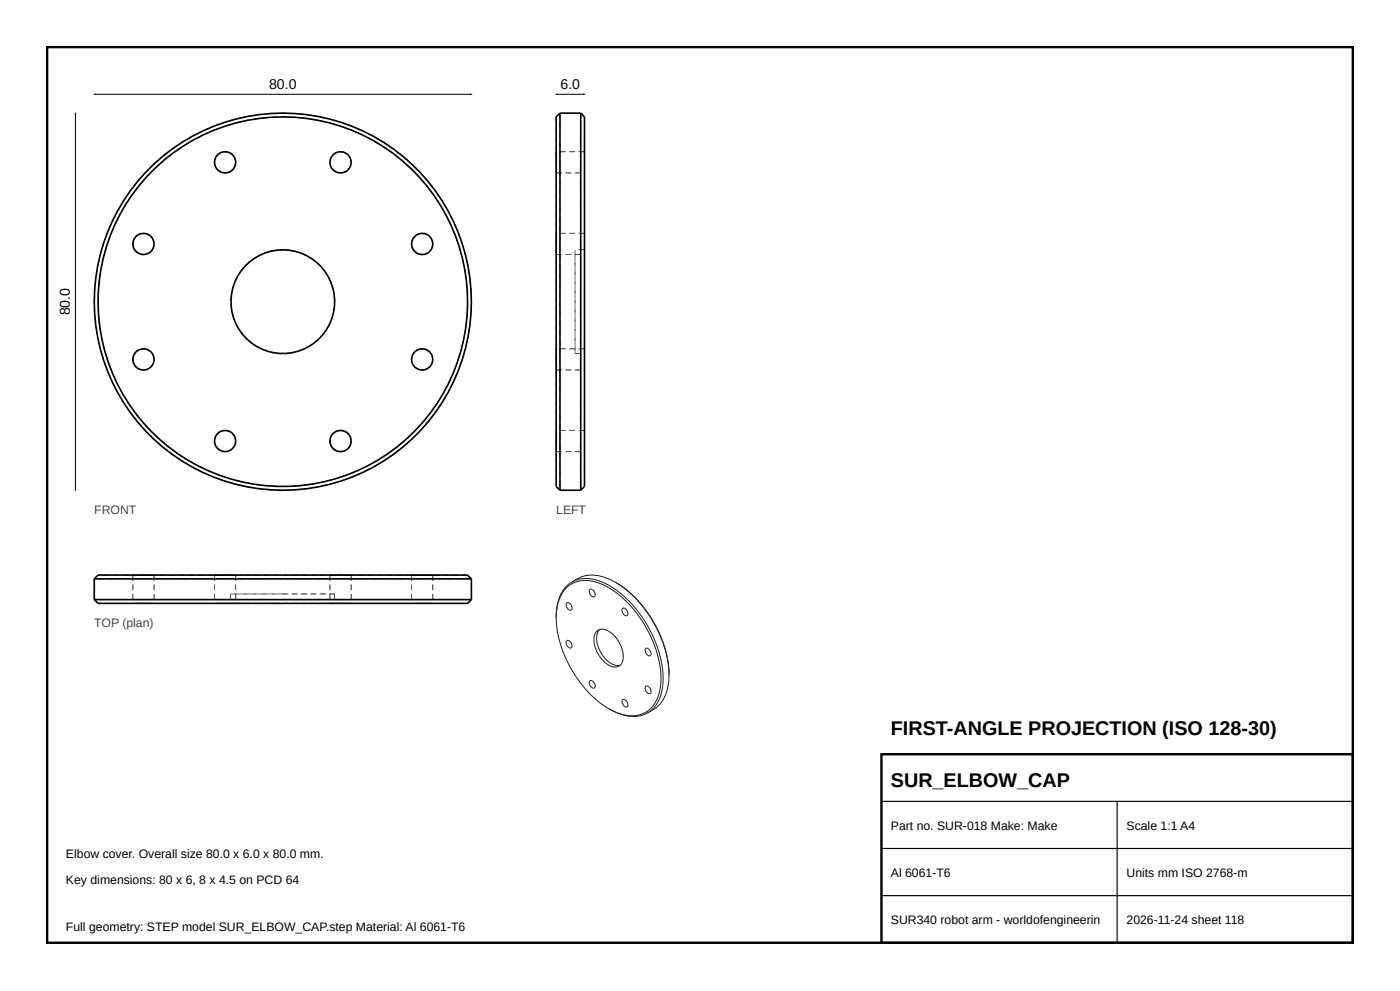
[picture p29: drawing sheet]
<svg xmlns="http://www.w3.org/2000/svg" width="297mm" height="210mm" viewBox="0 0 297 210" stroke-linecap="round" stroke-linejoin="round" font-family="sans-serif">
<defs><g id="words">
<g font-size="4.2">
<text x="189" y="156">FIRST-ANGLE PROJECTION (ISO 128-30)</text>
<text x="189" y="167">SUR_ELBOW_CAP</text>
</g>
<g font-size="3">
<text x="57.1" y="18.8">80.0</text>
<text x="118.9" y="18.8">6.0</text>
<text x="14.8" y="66.9" transform="rotate(-90 14.8 66.9)">80.0</text>
</g>
<g font-size="2.6" fill="#444">
<text x="20" y="109">FRONT</text>
<text x="118" y="109">LEFT</text>
<text x="20" y="133">TOP (plan)</text>
</g>
<g font-size="2.6">
<text x="189" y="176">Part no. SUR-018 Make: Make</text>
<text x="239" y="176">Scale 1:1 A4</text>
<text x="14" y="182">Elbow cover. Overall size 80.0 x 6.0 x 80.0 mm.</text>
<text x="189" y="186">Al 6061-T6</text>
<text x="239" y="186">Units mm ISO 2768-m</text>
<text x="14" y="187.5">Key dimensions: 80 x 6, 8 x 4.5 on PCD 64</text>
<text x="14" y="197.5">Full geometry: STEP model SUR_ELBOW_CAP.step Material: Al 6061-T6</text>
<text x="189" y="196">SUR340 robot arm - worldofengineerin</text>
<text x="239" y="196">2026-11-24 sheet 118</text>
</g>
</g></defs>
<path d="M10 10h277v190h-277zM187 160h100v40h-100z" fill="none" stroke="#000" stroke-width=".5"/>
<path d="M187 170h100M187 180h100M237 170v30M187 190h100" fill="none" stroke="#000" stroke-width=".25"/>
<g fill="#555">
<path d="M60 23.9h1.2v.2h-1.2zM62 24l1.2 .1v.1l-.7-.1-.5 .1zM64 24.1l1.2 .2v.1l-1.2-.1zM66 24.4l1.2 .2-.1 .1-1.1-.1zM68 24.7l1.1 .3v.2l-1.2-.3zM69.9 25.2l1.2 .3-.1 .2-1.1-.4zM71.8 25.7l1.2 .4-.1 .2-.5-.3-.6-.1zM73.7 26.4l1.2 .4-.1 .1-1.1-.4zM75.6 27.1l1.1 .5-.1 .1-1.1-.4zM77.4 27.9l1.1 .6-.1 .1-1-.5zM79.2 28.8l1.1 .6-.1 .2-1.1-.6zM80.9 29.8l1.1 .7-.1 .1-.5-.4-.5-.2zM82.6 30.9l1 .7-.1 .2-1-.7zM84.3 32.1l.9 .7-.1 .2-1-.8zM85.8 33.3l.9 .8-.1 .2-.9-.8zM87.3 34.7l.9 .8-.1 .1-.9-.8zM88.8 36.1l.8 .9-.2 .1-.2-.5-.6-.4zM90 37.7l.1-.1 .8 .9-.1 .1zM91.3 39.2l.1-.1 .7 .9-.1 .2zM92.5 40.8l.1-.1 .7 1-.2 .1zM93.6 42.4l.1-.1 .7 1.1-.2 .1zM94.6 44.2l.2-.1 .6 1-.2 .1-.1-.5zM95.6 45.9l.1-.1 .6 1.1-.2 .1zM96.4 47.7l.2-.1 .5 1.1-.2 .1zM97.2 49.5h.2l.4 1.1-.2 .1zM97.9 51.4h.1l.4 1.1-.2 .1zM98.4 53.3h.2l.3 1.2h-.2v-.4zM98.9 55.3l.2-.1 .3 1.2h-.2zM99.3 57.2h.2l.2 1.2h-.2zM99.6 59.2h.2l.1 1.2h-.2zM99.8 61.2h.2v1.2h-.1zM99.9 63.2h.2v1.2h-.2l.1-.4zM99.9 65.2h.2l-.1 1.2h-.2zM99.8 67.2h.1l-.1 1.2h-.1zM99.6 69.1l.2 .1-.2 1.2-.2-.1zM99.3 71.1l.1 .1-.2 1.1h-.2zM98.8 73.1h.2l-.3 1.2-.1-.1zM98.3 75l.2 .1-.3 1.1h-.2zM97.7 76.9l.2 .1-.4 1.1-.2-.1zM97.1 78.8l.1 .1-.4 1.1-.2-.1zM96.3 80.6l.1 .1-.5 1.1-.1-.1 .4-.7zM95.4 82.4l.2 .1-.6 1.1-.2-.1zM94.4 84.1l.2 .1-.6 1.1-.2-.1zM93.4 85.8l.1 .1-.6 1-.2-.1zM92.3 87.5l.1 .1-.7 1-.2-.2zM91 89.1l.2 .1-.8 .9-.1-.1 .5-.5zM89.7 90.6l.2 .1-.8 .9-.2-.1zM87.5 92.9l.9-.9 .1 .2-.8 .8zM86 94.2l.9-.8 .2 .2-.9 .8zM84.5 95.5l.9-.8 .2 .2-1 .7zM82.9 96.7l.6-.3 .4-.4 .1 .1-1 .7zM81.2 97.8l1-.7 .1 .2-1 .6zM79.5 98.8l1.1-.6v.1l-1 .7zM77.8 99.7l1-.5 .1 .1-1.1 .6zM75.9 100.6l1.1-.5 .1 .1-1.1 .5zM74.1 101.3l.6-.1 .5-.3 .1 .1-1.1 .5zM72.2 102l1.1-.4 .1 .2-1.1 .4zM70.3 102.5l1.2-.3v.2l-1.2 .3zM68.4 103l1.1-.3 .1 .2-1.2 .3zM66.4 103.4l1.2-.2v.2l-1.2 .1zM64.4 103.6l.6 .1 .6-.2v.2l-1.2 .1zM62.4 103.8l1.2-.1v.2l-1.2 .1zM60.4 103.9h1.2v.1l-1.2 .1zM58.4 103.9h1.2v.2l-1.2-.1zM56.5 103.7l1.1 .1v.2l-1.2-.1zM54.5 103.5l.5 .2h.7l-.1 .1-1.2-.1zM52.5 103.2l1.2 .2v.2l-1.2-.2zM50.6 102.8l1.1 .2v.2l-1.2-.3zM48.6 102.2l1.2 .4-.1 .1-1.1-.3zM46.7 101.6l1.2 .4-.1 .2-1.1-.4zM44.9 100.9l.4 .3 .7 .1-.1 .2-1.1-.4zM43 100.1l1.1 .5v.2l-1.1-.5zM41.3 99.2l1 .6-.1 .1-1-.5zM39.5 98.2l1.1 .6-.1 .2-1.1-.6zM37.8 97.2l1 .6-.1 .2-1-.7zM36.2 96l.3 .4 .7 .3-.1 .2-1-.7zM34.6 94.8l1 .7-.1 .2-1-.8zM33.1 93.5l.9 .8-.1 .1-.9-.8zM31.6 92.2l.1-.1 .8 .9-.1 .1zM30.2 90.8l.1-.1 .8 .8-.1 .2zM28.9 89.3l.1-.2 .2 .4 .6 .6-.1 .1zM27.7 87.7l.1-.1 .7 .9-.1 .1zM26.5 86l.2-.1 .6 1-.1 .1zM25.5 84.3l.1-.1 .6 1.1h-.1zM24.5 82.6l.1-.1 .6 1-.1 .1zM23.6 80.8l.2-.1 .5 1.1h-.2zM22.8 78.9h.2l.4 1.1h-.1zM22.1 77h.2l.4 1.1-.2 .1zM21.5 75.1h.2l.3 1.1-.2 .1zM21 73.2h.2l.1 .7 .2 .4-.2 .1zM20.6 71.2h.2l.2 1.2h-.2zM20.3 69.3l.1-.1 .2 1.2h-.1zM20.1 67.3h.1l.2 1.1-.2 .1zM20 65.3h.1l.1 1.2h-.2zM19.9 63.3h.2l-.1 .7 .1 .5h-.2zM20 61.3h.2l-.1 1.2h-.1zM20.2 59.3h.2l-.1 1.2h-.2zM20.5 57.3h.2l-.2 1.2h-.2zM20.9 55.3l.2 .1-.3 1.1h-.2zM21.4 53.4h.1l-.2 .7-.1 .5-.1-.1zM21.9 51.4l.2 .1-.3 1.2-.2-.1zM22.6 49.6h.2l-.4 1.2-.2-.1zM23.4 47.7l.2 .1-.5 1.1-.2-.1zM24.2 45.9l.2 .1-.5 1.1-.2-.1zM25.2 44.1l.1 .1-.4 .5-.1 .6-.2-.1zM26.2 42.4l.2 .1-.6 1h-.2zM27.3 40.8l.2 .1-.7 1-.1-.1zM28.6 39.2l.1 .1-.7 .9-.2-.1zM29.8 37.6l.2 .1-.8 .9-.2-.1zM30.8 36.6l.4-.5 .1 .2-.5 .3-.3 .5-.1-.1zM31.8 35.6l.8-.9 .1 .2-.8 .8zM33.2 34.2l.9-.8 .1 .1-.9 .8zM34.7 32.9l1-.7 .1 .1-1 .7zM36.3 31.7l1-.7 .1 .1-1 .7zM38 30.5l1-.6 .1 .1-.5 .2-.5 .5zM39.7 29.5l1-.6 .1 .1-1 .6zM41.4 28.5l1.1-.5 .1 .1-1.1 .6zM43.2 27.6l1.1-.5 .1 .2-1.1 .5zM45 26.8l1.2-.4v.2l-1.1 .4zM46.9 26.1l1.2-.4v.2l-.5 .1-.6 .3zM48.8 25.5l1.2-.3v.2l-1.1 .3zM50.8 25l1.2-.3v.2l-1.2 .3zM52.7 24.6l1.2-.2 .1 .2-1.2 .2zM54.7 24.3l1.2-.2v.2l-1.2 .1zM56.7 24.1l1.2-.1v.2l-.4-.1-.8 .1zM58.7 24l1.2-.1v.2h-1.2z"/>
<path d="M60 24.7h1.2v.2h-1.2zM62 24.8l1.2 .1v.1l-.7-.1-.5 .1zM64 24.9l1.2 .2v.1l-1.2-.1zM66 25.2l1.2 .2-.1 .2-1.1-.2zM68 25.5l1.1 .3v.2l-1.2-.3zM69.9 26l1.2 .3-.1 .2-1.1-.3zM71.8 26.5l1.2 .4-.1 .2-.7-.3-.4-.1zM73.7 27.2l1.2 .4-.1 .2-1.1-.4zM75.6 28l1.1 .4-.1 .2-1.1-.5zM77.4 28.8l1.1 .5-.1 .2-1.1-.5zM79.2 29.7l1 .6-.1 .2-1-.6zM80.9 30.7l1 .7-.1 .2-.6-.6-.4-.1zM82.6 31.9l1 .7-.2 .1-.9-.7zM84.2 33.1l.9 .7-.1 .1-.9-.7zM85.7 34.3l.9 .8-.1 .2-.9-.8zM87.1 35.8l.1-.1 .9 .8-.2 .2zM88.5 37.2l.1-.1 .8 .9-.1 .1zM89.8 38.7l.2-.1 .7 .9-.1 .1-.2-.3zM91.1 40.3l.1-.1 .7 .9-.1 .1zM92.2 41.9l.2-.1 .7 1-.2 .1zM93.3 43.6l.2-.1 .6 1-.2 .1zM94.3 45.3l.2-.1 .5 1.1h-.1zM95.2 47.1l.2-.1 .5 1.1h-.2v-.4zM96 48.9l.2-.1 .5 1.1-.2 .1zM96.8 50.7h.1l.4 1.1-.1 .1zM97.4 52.6h.2l.3 1.1-.2 .1zM97.9 54.6l.2-.1 .3 1.2h-.2zM98.4 56.5h.1l.3 1.2h-.2v-.5zM98.7 58.5l.2-.1 .1 1.2-.1 .1zM98.9 60.4h.2l.1 1.2h-.2zM99.1 62.4h.2v1.2h-.2zM99.1 64.4h.2l-.1 1.2h-.1zM99 66.4h.2l-.1 1.2h-.2l.2-.5zM98.8 68.4h.2l-.1 1.2h-.2zM98.6 70.4h.1l-.2 1.2h-.1zM98.2 72.3l.2 .1-.3 1.2-.2-.1zM97.7 74.3h.2l-.3 1.2-.2-.1zM97.1 76.2l.2 .1-.4 1.1-.1-.1 .2-.5zM96.5 78.1h.1l-.4 1.2-.2-.1zM95.7 79.9l.2 .1-.5 1.1-.2-.1zM94.9 81.7l.1 .1-.6 1.1-.1-.1zM93.9 83.5l.2 .1-.7 1-.1-.1zM92.9 85.2l.1 .1-.7 1-.1-.1 .4-.5zM91.7 86.8l.2 .1-.7 1-.2-.1zM90.5 88.4l.2 .1-.8 1-.1-.2zM89.3 89.9l.1 .2-.8 .8-.2-.1zM87 92.2l.9-.8 .1 .1-.8 .9zM85.6 93.6l.5-.4 .4-.4 .1 .1-.9 .8zM84 94.9l.9-.8 .2 .1-1 .8zM82.4 96l1-.7 .1 .2-1 .7zM80.7 97.1l1.1-.6 .1 .1-1.1 .7zM79 98.1l1.1-.5 .1 .1-1.1 .6zM77.3 99.1l.7-.3 .3-.3 .1 .2-1.1 .5zM75.5 99.9l1-.5 .1 .2-1.1 .5zM73.6 100.7l1.1-.5 .1 .2-1.1 .4zM71.7 101.3l1.2-.4v.2l-1.1 .4zM69.8 101.8l1.2-.3v.2l-1.2 .3zM67.9 102.3l.7-.1 .4-.2 .1 .2-1.2 .3zM65.9 102.7l1.2-.3v.2l-1.2 .2zM63.9 102.9l1.2-.1v.1l-1.2 .2zM61.9 103h1.2v.1l-1.2 .1zM59.9 103.1h1.2v.2h-1.2zM57.9 103l.9 .2 .3-.1v.2l-1.2-.1zM55.9 102.9l1.2 .1v.2l-1.2-.1zM54 102.6l1.2 .2-.1 .2-1.2-.2zM52 102.3l1.2 .2v.2l-1.2-.3zM50.1 101.8l1.1 .3v.2l-1.2-.3zM48.2 101.3l1.1 .3-.1 .2-1.1-.4zM46.3 100.6l.3 .2 .8 .2-.1 .2-1.1-.4zM44.4 99.9l1.1 .4v.2l-1.2-.5zM42.6 99l1.1 .5-.1 .2-1.1-.5zM40.8 98.1l1.1 .6-.1 .1-1-.6zM39.1 97.1l1 .6v.1l-1.1-.6zM37.5 96l.3 .3 .7 .3-.1 .2-1-.7zM35.9 94.8l.9 .7-.1 .1-.9-.7zM34.3 93.5l1 .8-.2 .1-.9-.8zM32.9 92.1l.8 .9-.1 .1-.9-.8zM31.3 90.8l.2-.1 .8 .9-.1 .1zM30 89.3l.1-.1 .3 .5 .5 .4-.1 .2zM28.7 87.8l.2-.1 .7 .9-.1 .1zM27.6 86.2l.1-.1 .7 .9-.1 .1zM26.5 84.5l.1-.1 .7 1-.2 .1zM25.5 82.7h.1l.6 1-.1 .1zM24.6 81l.1-.1 .2 .5 .4 .5-.2 .1zM23.7 79.1h.2l.5 1.1h-.2zM23 77.3l.2-.1 .4 1.1-.1 .1zM22.4 75.4l.2-.1 .3 1.1-.1 .1zM21.9 73.4h.2l.2 1.1-.1 .1zM21.4 71.5l.2-.1v.6l.3 .6h-.2zM21.1 69.5h.2l.2 1.1-.2 .1zM20.9 67.5h.2l.1 1.2h-.2zM20.8 65.5h.1l.1 1.2h-.2zM20.7 63.5h.2v1.2h-.2zM20.8 61.5h.2l-.2 .6 .1 .6h-.2zM21 59.5h.2l-.2 1.2h-.1zM21.3 57.5h.1l-.1 1.2h-.2zM21.7 55.5l.1 .1-.2 1.2-.2-.1zM22.1 53.6h.2l-.3 1.2h-.2zM22.7 51.7h.2l-.3 .7-.1 .5-.2-.1zM23.4 49.8l.1 .1-.4 1.1-.1-.1zM24.2 47.9l.1 .1-.4 1.1-.2-.1zM25 46.1l.2 .1-.5 1.1-.2-.1zM26 44.4l.1 .1-.6 1-.1-.1zM27 42.7l.2 .1-.5 .5-.2 .5-.1-.1zM28.2 41l.1 .1-.7 1-.1-.1zM29.4 39.4l.1 .1-.7 1-.2-.1zM30.7 37.9l.1 .1-.8 .9-.1-.1zM32 36.4l.2 .2-.9 .8-.1-.1zM32.9 35.6l.6-.6 .1 .2-.6 .4-.3 .4-.1-.1zM34.1 34.5l.9-.8 .1 .2-.9 .7zM35.6 33.2l1-.7 .1 .1-1 .8zM37.2 32l1-.7 .1 .2-1 .7zM38.9 30.9l1-.6 .1 .1-1 .6zM40.6 29.9l1-.6 .1 .1-1 .6zM42.4 28.9l1-.5 .1 .1-1.1 .6zM44.2 28.1l1.1-.5v.1l-1.1 .5zM46 27.3l1.2-.4v.2l-1.1 .4zM47.9 26.6l1.2-.3v.2l-1.1 .3zM49.8 26.1l1.2-.3v.1l-1.1 .3zM51.8 25.6l1.2-.2v.1h-.4l-.8 .3zM53.8 25.2l1.1-.2 .1 .2-1.2 .2zM55.7 25l1.2-.2 .1 .2-1.2 .1zM57.7 24.8l1.2-.1v.2l-1.2 .1zM59.7 24.7h.3v.2h-.3z"/>
<path d="M30.4 73.9l1.2 .3-.1 .2-.5-.3h-.6zM32.1 74.9l.1-.1 .3 .3 .2 .8h-.1v-.2l-.2-.6zM32.5 76.7l.2 .2-.5 .9-.2-.1 .4-.3zM30.3 78.4h.7l.4-.2 .1 .1-1.1 .3h-.1zM28.5 77.6l.2-.1 .1 .3 .5 .4h.3l-.1 .2zM28.2 75.6l.2 .1-.2 .5 .2 .6h-.2zM28.8 74.6l.7-.5 .1 .2h-.3l-.5 .4-.1 .3-.1-.1zM30.3 73.9l.1 .2z"/>
<path d="M47.8 91.2l1.2 .4-.2 .1-.5-.3h-.6zM49.4 92.2l.2-.1 .2 .3 .3 .8-.2 .1v-.3l-.2-.6zM49.9 94l.1 .2-.5 .9-.2-.1 .4-.3zM47.6 95.7h.7l.4-.2 .1 .1-1 .3h-.2zM45.9 94.9l.1-.1 .2 .4 .4 .3h.3l-.1 .2zM45.5 92.9l.2 .1-.2 .6 .2 .5h-.2zM46.1 91.9l.8-.5v.2h-.3l-.4 .4-.2 .3-.1-.1zM47.6 91.2l.2 .2z"/>
<path d="M30.4 49.4l1.2 .3-.1 .2-.5-.3h-.6zM32.1 50.4l.1-.1 .3 .3 .2 .8h-.1v-.2l-.2-.6zM32.5 52.2l.2 .2-.5 .9-.2-.1 .4-.3zM30.3 53.9h.7l.4-.2 .1 .1-1.1 .3h-.1zM28.5 53.1l.2-.1 .1 .3 .5 .4h.3l-.1 .2zM28.2 51.1l.2 .1-.2 .6 .2 .5h-.2zM28.8 50.1l.7-.5 .1 .2h-.3l-.5 .4-.1 .3-.1-.1zM30.3 49.4l.1 .2z"/>
<path d="M47.8 32.1l1.2 .3-.2 .2-.5-.3h-.6zM49.4 33.1l.2-.1 .2 .3 .3 .8h-.2v-.2l-.2-.6zM49.9 34.9l.1 .1-.5 1-.2-.1 .4-.3zM47.6 36.6h.7l.4-.3 .1 .2-1 .3h-.2zM45.9 35.8l.1-.1 .2 .3 .4 .4h.3l-.1 .2zM45.5 33.8h.2l-.2 .6 .2 .6h-.2zM46.1 32.8l.8-.5v.2h-.3l-.4 .3-.2 .4-.1-.1zM47.6 32.1l.2 .2z"/>
<path d="M72.3 91.2l1.1 .4-.1 .1-.5-.3h-.6zM73.9 92.2l.2-.1 .2 .3 .2 .8-.1 .1v-.3l-.2-.6zM74.3 94l.2 .2-.5 .9-.2-.1 .4-.3zM72.1 95.7h.7l.4-.2 .1 .1-1.1 .3h-.1zM70.3 94.9l.2-.1 .2 .4 .4 .3h.3l-.1 .2zM70 92.9l.2 .1-.2 .6 .2 .5h-.2zM70.6 91.9l.7-.5 .1 .2h-.3l-.4 .4-.2 .3-.1-.1zM72.1 91.2l.2 .2z"/>
<path d="M89.6 73.9l1.2 .3-.1 .2-.6-.3h-.5zM91.2 74.9l.2-.1 .2 .3 .3 .8h-.2v-.2l-.2-.6zM91.7 76.7l.1 .2-.5 .9-.2-.1 .4-.3zM89.4 78.4h.7l.4-.2 .1 .1-1 .3h-.2zM87.7 77.6l.1-.1 .2 .3 .4 .4h.3l-.1 .2zM87.3 75.6l.2 .1-.2 .5 .2 .6h-.2zM87.9 74.6l.8-.5v.2h-.3l-.4 .4-.2 .3-.1-.1zM89.5 73.9l.1 .2z"/>
<path d="M72.3 32.1l1.1 .3-.1 .2-.5-.3h-.6zM73.9 33.1l.2-.1 .2 .3 .2 .8h-.1v-.2l-.2-.6zM74.3 34.9l.2 .1-.5 1-.2-.1 .4-.3zM72.1 36.6h.7l.4-.3 .1 .2-1.1 .3h-.1zM70.3 35.8l.2-.1 .2 .3 .4 .4h.3l-.1 .2zM70 33.8h.2l-.2 .6 .2 .6h-.2zM70.6 32.8l.7-.5 .1 .2h-.3l-.4 .3-.2 .4-.1-.1zM72.1 32.1l.2 .2z"/>
<path d="M89.6 49.4l1.2 .3-.1 .2-.6-.3h-.5zM91.2 50.4l.2-.1 .2 .3 .3 .8h-.2v-.2l-.2-.6zM91.7 52.2l.1 .2-.5 .9-.2-.1 .4-.3zM89.4 53.9h.7l.4-.2 .1 .1-1 .3h-.2zM87.7 53.1l.1-.1 .2 .3 .4 .4h.3l-.1 .2zM87.3 51.1l.2 .1-.2 .6 .2 .5h-.2zM87.9 50.1l.8-.5v.2h-.3l-.4 .4-.2 .3-.1-.1zM89.5 49.4l.1 .2z"/>
<path d="M60 52.9l1.2 .1v.2l-1.2-.1zM62 53.1l1.2 .3-.1 .2-.5-.3h-.6zM63.9 53.6l1.1 .5v.2l-1.1-.5zM65.7 54.5l1 .7-.1 .2-.5-.5-.4-.2zM67.4 55.7l.8 .9-.1 .1-.9-.8zM68.6 57.3l.1-.1 .7 1-.1 .1-.4-.7zM69.7 59l.1-.1 .5 1.1-.1 .1v-.2zM70.4 60.8h.2l.3 1.1-.2 .1-.1-.9zM70.8 62.7h.2l.1 1.2h-.2l.1-.2zM70.9 64.7h.2l-.2 1.2h-.2l.3-.9zM70.6 66.7h.1l-.3 1.2-.2-.1 .2-.3zM69.9 68.6h.2l-.6 1.1-.2-.1zM68.9 70.3l.2 .1-.8 .9-.1-.1 .3-.3zM66.7 72.6l.9-.8 .2 .1-.9 .8zM65.1 73.6l.5-.1 .5-.5 .1 .2-1 .6zM63.3 74.4l1.1-.4v.2l-1.1 .4zM61.3 74.8h.6l.6-.2v.2l-1.2 .2zM59.3 74.9h1.2v.2h-1.2zM57.4 74.6l.7 .2h.5l-.1 .2-1.2-.3zM55.5 73.9l1.1 .5v.1l-1.2-.4zM53.8 72.9l.6 .6 .4 .1-.1 .1-1-.6zM52.1 71.8l.2-.1v.2l.9 .6-.2 .1zM50.9 70.3l.1-.1 .5 .7 .2 .2-.1 .1zM49.9 68.5l.1-.1 .1 .3 .5 .8-.2 .1zM49.2 66.6h.2l.2 .9 .1 .2-.1 .1zM48.9 64.6h.2l-.1 .4 .3 .8h-.2zM49 62.6h.2l-.1 1.2h-.2zM49.5 60.6l.1 .1-.2 .4-.1 .7h-.1zM50.2 58.8l.2 .1-.5 1h-.2zM51.3 57.1l.2 .1-.4 .4-.3 .6-.2-.1zM51.9 56.5l.8-.9 .1 .2-.8 .8zM53.4 55.1l1-.6 .1 .1-.6 .3-.4 .4zM55.1 54.1l1.1-.5v.2l-1.1 .4zM56.9 53.4l1.2-.3 .1 .2h-.8l-.4 .2zM58.9 53l1.1-.1v.2l-1.1 .1z"/>
</g>
<g fill="none" stroke="#000" stroke-width=".35">
<circle cx="47.8" cy="34.4" r="2.25"/>
<circle cx="72.2" cy="34.4" r="2.25"/>
<circle cx="30.4" cy="51.8" r="2.25"/>
<circle cx="89.6" cy="51.8" r="2.25"/>
<circle cx="30.4" cy="76.2" r="2.25"/>
<circle cx="60" cy="64" r="40"/>
<circle cx="60" cy="64" r="39.2"/>
<circle cx="60" cy="64" r="11"/>
<circle cx="89.6" cy="76.2" r="2.25"/>
<circle cx="47.8" cy="93.6" r="2.25"/>
<circle cx="72.2" cy="93.6" r="2.25"/>
</g>
<g fill="#555">
<path d="M48.9 126h.2v1.2h-.2z"/>
<path d="M70.9 126h.2v1.2h-.2z"/>
<path d="M98.8 127.1h1.2v.2h-1.2zM96.8 127.1h1.2v.2h-1.2zM94.8 127.1h1.2v.2h-1.2zM92.8 127.1h1.2v.2h-1.2zM90.8 127.1h1.2v.2h-1.2zM88.8 127.1h1.2v.2h-1.2zM86.8 127.1h1.2v.2h-1.2zM84.8 127.1h1.2v.2h-1.2zM82.8 127.1h1.2v.2h-1.2zM80.8 127.1h1.2v.2h-1.2zM78.8 127.1h1.2v.2h-1.2zM76.8 127.1h1.2v.2h-1.2zM74.8 127.1h1.2v.2h-1.2zM72.8 127.1h1.2v.2h-1.2zM70.8 127.1h1.2v.2h-1.2zM68.8 127.1h1.2v.2h-1.2zM66.8 127.1h1.2v.2h-1.2zM64.8 127.1h1.2v.2h-1.2zM62.8 127.1h1.2v.2h-1.2zM60.8 127.1h1.2v.2h-1.2zM58.8 127.1h1.2v.2h-1.2zM56.8 127.1h1.2v.2h-1.2zM54.8 127.1h1.2v.2h-1.2zM52.8 127.1h1.2v.2h-1.2zM50.8 127.1h1.2v.2h-1.2zM48.8 127.1h1.2v.2h-1.2zM46.8 127.1h1.2v.2h-1.2zM44.8 127.1h1.2v.2h-1.2zM42.8 127.1h1.2v.2h-1.2zM40.8 127.1h1.2v.2h-1.2zM38.8 127.1h1.2v.2h-1.2zM36.8 127.1h1.2v.2h-1.2zM34.8 127.1h1.2v.2h-1.2zM32.8 127.1h1.2v.2h-1.2zM30.8 127.1h1.2v.2h-1.2zM28.8 127.1h1.2v.2h-1.2zM26.8 127.1h1.2v.2h-1.2zM24.8 127.1h1.2v.2h-1.2zM22.8 127.1h1.2v.2h-1.2zM20.8 127.1h1.2v.2h-1.2z"/>
<path d="M98.8 122.7h1.2v.2h-1.2zM96.8 122.7h1.2v.2h-1.2zM94.8 122.7h1.2v.2h-1.2zM92.8 122.7h1.2v.2h-1.2zM90.8 122.7h1.2v.2h-1.2zM88.8 122.7h1.2v.2h-1.2zM86.8 122.7h1.2v.2h-1.2zM84.8 122.7h1.2v.2h-1.2zM82.8 122.7h1.2v.2h-1.2zM80.8 122.7h1.2v.2h-1.2zM78.8 122.7h1.2v.2h-1.2zM76.8 122.7h1.2v.2h-1.2zM74.8 122.7h1.2v.2h-1.2zM72.8 122.7h1.2v.2h-1.2zM70.8 122.7h1.2v.2h-1.2zM68.8 122.7h1.2v.2h-1.2zM66.8 122.7h1.2v.2h-1.2zM64.8 122.7h1.2v.2h-1.2zM62.8 122.7h1.2v.2h-1.2zM60.8 122.7h1.2v.2h-1.2zM58.8 122.7h1.2v.2h-1.2zM56.8 122.7h1.2v.2h-1.2zM54.8 122.7h1.2v.2h-1.2zM52.8 122.7h1.2v.2h-1.2zM50.8 122.7h1.2v.2h-1.2zM48.8 122.7h1.2v.2h-1.2zM46.8 122.7h1.2v.2h-1.2zM44.8 122.7h1.2v.2h-1.2zM42.8 122.7h1.2v.2h-1.2zM40.8 122.7h1.2v.2h-1.2zM38.8 122.7h1.2v.2h-1.2zM36.8 122.7h1.2v.2h-1.2zM34.8 122.7h1.2v.2h-1.2zM32.8 122.7h1.2v.2h-1.2zM30.8 122.7h1.2v.2h-1.2zM28.8 122.7h1.2v.2h-1.2zM26.8 122.7h1.2v.2h-1.2zM24.8 122.7h1.2v.2h-1.2zM22.8 122.7h1.2v.2h-1.2zM20.8 122.7h1.2v.2h-1.2z"/>
<path d="M98 127.9h1.2v.2h-1.2zM96 127.9h1.2v.2h-1.2zM94 127.9h1.2v.2h-1.2zM92 127.9h1.2v.2h-1.2zM90 127.9h1.2v.2h-1.2zM88 127.9h1.2v.2h-1.2zM86 127.9h1.2v.2h-1.2zM84 127.9h1.2v.2h-1.2zM82 127.9h1.2v.2h-1.2zM80 127.9h1.2v.2h-1.2zM78 127.9h1.2v.2h-1.2zM76 127.9h1.2v.2h-1.2zM74 127.9h1.2v.2h-1.2zM72 127.9h1.2v.2h-1.2zM70 127.9h1.2v.2h-1.2zM68 127.9h1.2v.2h-1.2zM66 127.9h1.2v.2h-1.2zM64 127.9h1.2v.2h-1.2zM62 127.9h1.2v.2h-1.2zM60 127.9h1.2v.2h-1.2zM58 127.9h1.2v.2h-1.2zM56 127.9h1.2v.2h-1.2zM54 127.9h1.2v.2h-1.2zM52 127.9h1.2v.2h-1.2zM50 127.9h1.2v.2h-1.2zM48 127.9h1.2v.2h-1.2zM46 127.9h1.2v.2h-1.2zM44 127.9h1.2v.2h-1.2zM42 127.9h1.2v.2h-1.2zM40 127.9h1.2v.2h-1.2zM38 127.9h1.2v.2h-1.2zM36 127.9h1.2v.2h-1.2zM34 127.9h1.2v.2h-1.2zM32 127.9h1.2v.2h-1.2zM30 127.9h1.2v.2h-1.2zM28 127.9h1.2v.2h-1.2zM26 127.9h1.2v.2h-1.2zM24 127.9h1.2v.2h-1.2zM22 127.9h1.2v.2h-1.2zM20.8 127.9h.4v.2h-.4z"/>
<path d="M98 121.9h1.2v.2h-1.2zM96 121.9h1.2v.2h-1.2zM94 121.9h1.2v.2h-1.2zM92 121.9h1.2v.2h-1.2zM90 121.9h1.2v.2h-1.2zM88 121.9h1.2v.2h-1.2zM86 121.9h1.2v.2h-1.2zM84 121.9h1.2v.2h-1.2zM82 121.9h1.2v.2h-1.2zM80 121.9h1.2v.2h-1.2zM78 121.9h1.2v.2h-1.2zM76 121.9h1.2v.2h-1.2zM74 121.9h1.2v.2h-1.2zM72 121.9h1.2v.2h-1.2zM70 121.9h1.2v.2h-1.2zM68 121.9h1.2v.2h-1.2zM66 121.9h1.2v.2h-1.2zM64 121.9h1.2v.2h-1.2zM62 121.9h1.2v.2h-1.2zM60 121.9h1.2v.2h-1.2zM58 121.9h1.2v.2h-1.2zM56 121.9h1.2v.2h-1.2zM54 121.9h1.2v.2h-1.2zM52 121.9h1.2v.2h-1.2zM50 121.9h1.2v.2h-1.2zM48 121.9h1.2v.2h-1.2zM46 121.9h1.2v.2h-1.2zM44 121.9h1.2v.2h-1.2zM42 121.9h1.2v.2h-1.2zM40 121.9h1.2v.2h-1.2zM38 121.9h1.2v.2h-1.2zM36 121.9h1.2v.2h-1.2zM34 121.9h1.2v.2h-1.2zM32 121.9h1.2v.2h-1.2zM30 121.9h1.2v.2h-1.2zM28 121.9h1.2v.2h-1.2zM26 121.9h1.2v.2h-1.2zM24 121.9h1.2v.2h-1.2zM22 121.9h1.2v.2h-1.2zM20.8 121.9h.4v.2h-.4z"/>
<path d="M30.4 127.9h1.2v.2h-1.2zM32.4 127.9h.3v.2h-.3z"/>
<path d="M31.5 127.9h1.2v.2h-1.2zM29.5 127.9h1.2v.2h-1.2zM28.2 127.9h.5v.2h-.5z"/>
<path d="M28.2 127.9h1.2v.2h-.6a.42 .42 0 0 1-.6-.2zM30.2 127.9h.2v.2h-.2z"/>
<path d="M47.8 127.9h1.2v.2h-1.2zM49.8 127.9h.2v.2h-.2z"/>
<path d="M48.8 127.9h1.2v.2h-1.2zM46.8 127.9h1.2v.2h-1.2zM45.5 127.9h.5v.2h-.5z"/>
<path d="M45.5 127.9h1.2v.2h-.5a.42 .42 0 0 1-.7-.2zM47.5 127.9h.3v.2h-.3z"/>
<path d="M30.4 127.9h1.2v.2h-1.2zM32.4 127.9h.3v.2h-.3z"/>
<path d="M31.5 127.9h1.2v.2h-1.2zM29.5 127.9h1.2v.2h-1.2zM28.2 127.9h.5v.2h-.5z"/>
<path d="M28.2 127.9h1.2v.2h-.6a.42 .42 0 0 1-.6-.2zM30.2 127.9h.2v.2h-.2z"/>
<path d="M47.8 127.9h1.2v.2h-1.2zM49.8 127.9h.2v.2h-.2z"/>
<path d="M48.8 127.9h1.2v.2h-1.2zM46.8 127.9h1.2v.2h-1.2zM45.5 127.9h.5v.2h-.5z"/>
<path d="M45.5 127.9h1.2v.2h-.5a.42 .42 0 0 1-.7-.2zM47.5 127.9h.3v.2h-.3z"/>
<path d="M72.2 127.9h1.2v.2h-1.2zM74.2 127.9h.3v.2h-.3z"/>
<path d="M73.3 127.9h1.2v.2h-1.2zM71.3 127.9h1.2v.2h-1.2zM70 127.9h.5v.2h-.5z"/>
<path d="M70 127.9h1.2v.2h-.5a.42 .42 0 0 1-.7-.2zM72 127.9h.2v.2h-.2z"/>
<path d="M60 127.9h1.2v.2h-1.2zM62 127.9h1.2v.2h-1.2zM64 127.9h1.2v.2h-1.2zM66 127.9h1.2v.2h-1.2zM68 127.9h1.2v.2h-1.2zM70 127.9h1v.2h-1z"/>
<path d="M69.8 127.9h1.2v.2h-1.2zM67.8 127.9h1.2v.2h-1.2zM65.8 127.9h1.2v.2h-1.2zM63.8 127.9h1.2v.2h-1.2zM61.8 127.9h1.2v.2h-1.2zM59.8 127.9h1.2v.2h-1.2zM57.8 127.9h1.2v.2h-1.2zM55.8 127.9h1.2v.2h-1.2zM53.8 127.9h1.2v.2h-1.2zM51.8 127.9h1.2v.2h-1.2zM49.8 127.9h1.2v.2h-1.2z"/>
<path d="M49 127.9h1.2v.2h-1.2zM51 127.9h1.2v.2h-1.2zM53 127.9h1.2v.2h-1.2zM55 127.9h1.2v.2h-1.2zM57 127.9h1.2v.2h-1.2zM59 127.9h1v.2h-1z"/>
<path d="M89.6 127.9h1.2v.2h-1.2zM91.6 127.9h.2v.2h-.2z"/>
<path d="M90.6 127.9h1.2v.2h-1.2zM88.6 127.9h1.2v.2h-1.2zM87.3 127.9h.5v.2h-.5z"/>
<path d="M87.3 127.9h1.2v.2h-.5a.42 .42 0 0 1-.7-.2zM89.3 127.9h.3v.2h-.3z"/>
<path d="M72.2 127.9h1.2v.2h-1.2zM74.2 127.9h.3v.2h-.3z"/>
<path d="M73.3 127.9h1.2v.2h-1.2zM71.3 127.9h1.2v.2h-1.2zM70 127.9h.5v.2h-.5z"/>
<path d="M70 127.9h1.2v.2h-.5a.42 .42 0 0 1-.7-.2zM72 127.9h.2v.2h-.2z"/>
<path d="M89.6 127.9h1.2v.2h-1.2zM91.6 127.9h.2v.2h-.2z"/>
<path d="M90.6 127.9h1.2v.2h-1.2zM88.6 127.9h1.2v.2h-1.2zM87.3 127.9h.5v.2h-.5z"/>
<path d="M87.3 127.9h1.2v.2h-.5a.42 .42 0 0 1-.7-.2zM89.3 127.9h.3v.2h-.3z"/>
<path d="M30.4 121.9h1.2v.2h-1.2zM32.4 121.9h.3v.2h-.3z"/>
<path d="M31.5 121.9h1.2v.2h-1.2zM29.5 121.9h1.2v.2h-1.2zM28.2 121.9h.5v.2h-.5z"/>
<path d="M28.2 121.9h1.2v.2h-.6a.42 .42 0 0 1-.6-.2zM30.2 121.9h.2v.2h-.2z"/>
<path d="M47.8 121.9h1.2v.2h-1.2zM49.8 121.9h.2v.2h-.2z"/>
<path d="M48.8 121.9h1.2v.2h-1.2zM46.8 121.9h1.2v.2h-1.2zM45.5 121.9h.5v.2h-.5z"/>
<path d="M45.5 121.9h1.2v.2h-.5a.42 .42 0 0 1-.7-.2zM47.5 121.9h.3v.2h-.3z"/>
<path d="M30.4 121.9h1.2v.2h-1.2zM32.4 121.9h.3v.2h-.3z"/>
<path d="M31.5 121.9h1.2v.2h-1.2zM29.5 121.9h1.2v.2h-1.2zM28.2 121.9h.5v.2h-.5z"/>
<path d="M28.2 121.9h1.2v.2h-.6a.42 .42 0 0 1-.6-.2zM30.2 121.9h.2v.2h-.2z"/>
<path d="M47.8 121.9h1.2v.2h-1.2zM49.8 121.9h.2v.2h-.2z"/>
<path d="M48.8 121.9h1.2v.2h-1.2zM46.8 121.9h1.2v.2h-1.2zM45.5 121.9h.5v.2h-.5z"/>
<path d="M45.5 121.9h1.2v.2h-.5a.42 .42 0 0 1-.7-.2zM47.5 121.9h.3v.2h-.3z"/>
<path d="M72.2 121.9h1.2v.2h-1.2zM74.2 121.9h.3v.2h-.3z"/>
<path d="M73.3 121.9h1.2v.2h-1.2zM71.3 121.9h1.2v.2h-1.2zM70 121.9h.5v.2h-.5z"/>
<path d="M70 121.9h1.2v.2h-.5a.42 .42 0 0 1-.7-.2zM72 121.9h.2v.2h-.2z"/>
<path d="M89.6 121.9h1.2v.2h-1.2zM91.6 121.9h.2v.2h-.2z"/>
<path d="M90.6 121.9h1.2v.2h-1.2zM88.6 121.9h1.2v.2h-1.2zM87.3 121.9h.5v.2h-.5z"/>
<path d="M87.3 121.9h1.2v.2h-.5a.42 .42 0 0 1-.7-.2zM89.3 121.9h.3v.2h-.3z"/>
<path d="M72.2 121.9h1.2v.2h-1.2zM74.2 121.9h.3v.2h-.3z"/>
<path d="M73.3 121.9h1.2v.2h-1.2zM71.3 121.9h1.2v.2h-1.2zM70 121.9h.5v.2h-.5z"/>
<path d="M70 121.9h1.2v.2h-.5a.42 .42 0 0 1-.7-.2zM72 121.9h.2v.2h-.2z"/>
<path d="M89.6 121.9h1.2v.2h-1.2zM91.6 121.9h.2v.2h-.2z"/>
<path d="M90.6 121.9h1.2v.2h-1.2zM88.6 121.9h1.2v.2h-1.2zM87.3 121.9h.5v.2h-.5z"/>
<path d="M87.3 121.9h1.2v.2h-.5a.42 .42 0 0 1-.7-.2zM89.3 121.9h.3v.2h-.3z"/>
<path d="M60 125.9h1.2v.2h-1.2zM62 125.9h1.2v.2h-1.2zM64 125.9h1.2v.2h-1.2zM66 125.9h1.2v.2h-1.2zM68 125.9h1.2v.2h-1.2zM70 125.9h1v.2h-1z"/>
<path d="M69.8 125.9h1.2v.2h-1.2zM67.8 125.9h1.2v.2h-1.2zM65.8 125.9h1.2v.2h-1.2zM63.8 125.9h1.2v.2h-1.2zM61.8 125.9h1.2v.2h-1.2zM59.8 125.9h1.2v.2h-1.2zM57.8 125.9h1.2v.2h-1.2zM55.8 125.9h1.2v.2h-1.2zM53.8 125.9h1.2v.2h-1.2zM51.8 125.9h1.2v.2h-1.2zM49.8 125.9h1.2v.2h-1.2z"/>
<path d="M49 125.9h1.2v.2h-1.2zM51 125.9h1.2v.2h-1.2zM53 125.9h1.2v.2h-1.2zM55 125.9h1.2v.2h-1.2zM57 125.9h1.2v.2h-1.2zM59 125.9h1v.2h-1z"/>
<path d="M28.1 122h.2v1.2h-.2zM28.1 124h.2v1.2h-.2zM28.1 126h.2v1.2h-.2z"/>
<path d="M32.6 122h.2v1.2h-.2zM32.6 124h.2v1.2h-.2zM32.6 126h.2v1.2h-.2z"/>
<path d="M45.4 122h.2v1.2h-.2zM45.4 124h.2v1.2h-.2zM45.4 126h.2v1.2h-.2z"/>
<path d="M49.9 122h.2v1.2h-.2zM49.9 124h.2v1.2h-.2zM49.9 126h.2v1.2h-.2z"/>
<path d="M28.1 122h.2v1.2h-.2zM28.1 124h.2v1.2h-.2zM28.1 126h.2v1.2h-.2z"/>
<path d="M32.6 122h.2v1.2h-.2zM32.6 124h.2v1.2h-.2zM32.6 126h.2v1.2h-.2z"/>
<path d="M45.4 122h.2v1.2h-.2zM45.4 124h.2v1.2h-.2zM45.4 126h.2v1.2h-.2z"/>
<path d="M49.9 122h.2v1.2h-.2zM49.9 124h.2v1.2h-.2zM49.9 126h.2v1.2h-.2z"/>
<path d="M69.9 122h.2v1.2h-.2zM69.9 124h.2v1.2h-.2zM69.9 126h.2v1.2h-.2z"/>
<path d="M74.4 122h.2v1.2h-.2zM74.4 124h.2v1.2h-.2zM74.4 126h.2v1.2h-.2z"/>
<path d="M87.2 122h.2v1.2h-.2zM87.2 124h.2v1.2h-.2zM87.2 126h.2v1.2h-.2z"/>
<path d="M91.7 122h.2v1.2h-.2zM91.7 124h.2v1.2h-.2zM91.7 126h.2v1.2h-.2z"/>
<path d="M69.9 122h.2v1.2h-.2zM69.9 124h.2v1.2h-.2zM69.9 126h.2v1.2h-.2z"/>
<path d="M74.4 122h.2v1.2h-.2zM74.4 124h.2v1.2h-.2zM74.4 126h.2v1.2h-.2z"/>
<path d="M87.2 122h.2v1.2h-.2zM87.2 124h.2v1.2h-.2zM87.2 126h.2v1.2h-.2z"/>
<path d="M91.7 122h.2v1.2h-.2zM91.7 124h.2v1.2h-.2zM91.7 126h.2v1.2h-.2z"/>
</g>
<path d="M20 127.2h80M20 122.8h80M20 127.2l.8 .8h78.4l.8-.8M20 122.8l.8-.8h78.4l.8 .8M20 122.8v4.4M100 122.8v4.4" fill="none" stroke="#000" stroke-width=".35"/>
<g fill="#555">
<path d="M122.8 52.9h1.2v.2h-1.2z"/>
<path d="M122 74.9h1.2v.2h-1.2z"/>
<path d="M123.1 24h.2v1.2h-.2zM123.1 26h.2v1.2h-.2zM123.1 28h.2v1.2h-.2zM123.1 30h.2v1.2h-.2zM123.1 32h.2v1.2h-.2zM123.1 34h.2v1.2h-.2zM123.1 36h.2v1.2h-.2zM123.1 38h.2v1.2h-.2zM123.1 40h.2v1.2h-.2zM123.1 42h.2v1.2h-.2zM123.1 44h.2v1.2h-.2zM123.1 46h.2v1.2h-.2zM123.1 48h.2v1.2h-.2zM123.1 50h.2v1.2h-.2zM123.1 52h.2v1.2h-.2zM123.1 54h.2v1.2h-.2zM123.1 56h.2v1.2h-.2zM123.1 58h.2v1.2h-.2zM123.1 60h.2v1.2h-.2zM123.1 62h.2v1.2h-.2zM123.1 64h.2v1.2h-.2zM123.1 66h.2v1.2h-.2zM123.1 68h.2v1.2h-.2zM123.1 70h.2v1.2h-.2zM123.1 72h.2v1.2h-.2zM123.1 74h.2v1.2h-.2zM123.1 76h.2v1.2h-.2zM123.1 78h.2v1.2h-.2zM123.1 80h.2v1.2h-.2zM123.1 82h.2v1.2h-.2zM123.1 84h.2v1.2h-.2zM123.1 86h.2v1.2h-.2zM123.1 88h.2v1.2h-.2zM123.1 90h.2v1.2h-.2zM123.1 92h.2v1.2h-.2zM123.1 94h.2v1.2h-.2zM123.1 96h.2v1.2h-.2zM123.1 98h.2v1.2h-.2zM123.1 100h.2v1.2h-.2zM123.1 102h.2v1.2h-.2z"/>
<path d="M118.7 24h.2v1.2h-.2zM118.7 26h.2v1.2h-.2zM118.7 28h.2v1.2h-.2zM118.7 30h.2v1.2h-.2zM118.7 32h.2v1.2h-.2zM118.7 34h.2v1.2h-.2zM118.7 36h.2v1.2h-.2zM118.7 38h.2v1.2h-.2zM118.7 40h.2v1.2h-.2zM118.7 42h.2v1.2h-.2zM118.7 44h.2v1.2h-.2zM118.7 46h.2v1.2h-.2zM118.7 48h.2v1.2h-.2zM118.7 50h.2v1.2h-.2zM118.7 52h.2v1.2h-.2zM118.7 54h.2v1.2h-.2zM118.7 56h.2v1.2h-.2zM118.7 58h.2v1.2h-.2zM118.7 60h.2v1.2h-.2zM118.7 62h.2v1.2h-.2zM118.7 64h.2v1.2h-.2zM118.7 66h.2v1.2h-.2zM118.7 68h.2v1.2h-.2zM118.7 70h.2v1.2h-.2zM118.7 72h.2v1.2h-.2zM118.7 74h.2v1.2h-.2zM118.7 76h.2v1.2h-.2zM118.7 78h.2v1.2h-.2zM118.7 80h.2v1.2h-.2zM118.7 82h.2v1.2h-.2zM118.7 84h.2v1.2h-.2zM118.7 86h.2v1.2h-.2zM118.7 88h.2v1.2h-.2zM118.7 90h.2v1.2h-.2zM118.7 92h.2v1.2h-.2zM118.7 94h.2v1.2h-.2zM118.7 96h.2v1.2h-.2zM118.7 98h.2v1.2h-.2zM118.7 100h.2v1.2h-.2zM118.7 102h.2v1.2h-.2z"/>
<path d="M123.9 24.8h.2v1.2h-.2zM123.9 26.8h.2v1.2h-.2zM123.9 28.8h.2v1.2h-.2zM123.9 30.8h.2v1.2h-.2zM123.9 32.8h.2v1.2h-.2zM123.9 34.8h.2v1.2h-.2zM123.9 36.8h.2v1.2h-.2zM123.9 38.8h.2v1.2h-.2zM123.9 40.8h.2v1.2h-.2zM123.9 42.8h.2v1.2h-.2zM123.9 44.8h.2v1.2h-.2zM123.9 46.8h.2v1.2h-.2zM123.9 48.8h.2v1.2h-.2zM123.9 50.8h.2v1.2h-.2zM123.9 52.8h.2v1.2h-.2zM123.9 54.8h.2v1.2h-.2zM123.9 56.8h.2v1.2h-.2zM123.9 58.8h.2v1.2h-.2zM123.9 60.8h.2v1.2h-.2zM123.9 62.8h.2v1.2h-.2zM123.9 64.8h.2v1.2h-.2zM123.9 66.8h.2v1.2h-.2zM123.9 68.8h.2v1.2h-.2zM123.9 70.8h.2v1.2h-.2zM123.9 72.8h.2v1.2h-.2zM123.9 74.8h.2v1.2h-.2zM123.9 76.8h.2v1.2h-.2zM123.9 78.8h.2v1.2h-.2zM123.9 80.8h.2v1.2h-.2zM123.9 82.8h.2v1.2h-.2zM123.9 84.8h.2v1.2h-.2zM123.9 86.8h.2v1.2h-.2zM123.9 88.8h.2v1.2h-.2zM123.9 90.8h.2v1.2h-.2zM123.9 92.8h.2v1.2h-.2zM123.9 94.8h.2v1.2h-.2zM123.9 96.8h.2v1.2h-.2zM123.9 98.8h.2v1.2h-.2zM123.9 100.8h.2v1.2h-.2zM123.9 102.8h.2v.4h-.2z"/>
<path d="M117.9 24.8h.2v1.2h-.2zM117.9 26.8h.2v1.2h-.2zM117.9 28.8h.2v1.2h-.2zM117.9 30.8h.2v1.2h-.2zM117.9 32.8h.2v1.2h-.2zM117.9 34.8h.2v1.2h-.2zM117.9 36.8h.2v1.2h-.2zM117.9 38.8h.2v1.2h-.2zM117.9 40.8h.2v1.2h-.2zM117.9 42.8h.2v1.2h-.2zM117.9 44.8h.2v1.2h-.2zM117.9 46.8h.2v1.2h-.2zM117.9 48.8h.2v1.2h-.2zM117.9 50.8h.2v1.2h-.2zM117.9 52.8h.2v1.2h-.2zM117.9 54.8h.2v1.2h-.2zM117.9 56.8h.2v1.2h-.2zM117.9 58.8h.2v1.2h-.2zM117.9 60.8h.2v1.2h-.2zM117.9 62.8h.2v1.2h-.2zM117.9 64.8h.2v1.2h-.2zM117.9 66.8h.2v1.2h-.2zM117.9 68.8h.2v1.2h-.2zM117.9 70.8h.2v1.2h-.2zM117.9 72.8h.2v1.2h-.2zM117.9 74.8h.2v1.2h-.2zM117.9 76.8h.2v1.2h-.2zM117.9 78.8h.2v1.2h-.2zM117.9 80.8h.2v1.2h-.2zM117.9 82.8h.2v1.2h-.2zM117.9 84.8h.2v1.2h-.2zM117.9 86.8h.2v1.2h-.2zM117.9 88.8h.2v1.2h-.2zM117.9 90.8h.2v1.2h-.2zM117.9 92.8h.2v1.2h-.2zM117.9 94.8h.2v1.2h-.2zM117.9 96.8h.2v1.2h-.2zM117.9 98.8h.2v1.2h-.2zM117.9 100.8h.2v1.2h-.2zM117.9 102.8h.2v.4h-.2z"/>
<path d="M123.9 74h.2v1.2h-.2zM123.9 76h.2v1.2h-.2zM123.9 78h.2v.5h-.2z"/>
<path d="M123.9 77.3h.2v1.2h-.2zM123.9 75.3h.2v1.2h-.2zM123.9 74h.2v.5h-.2z"/>
<path d="M123.9 91.3h.2v1.2h-.2zM123.9 93.3h.2v1.2h-.2zM123.9 95.3h.2v.5h-.2z"/>
<path d="M123.9 94.6h.2v1.2h-.2zM123.9 92.6h.2v1.2h-.2zM123.9 91.3h.2v.5h-.2z"/>
<path d="M123.9 49.5h.2v1.2h-.2zM123.9 51.5h.2v1.2h-.2zM123.9 53.5h.2v.5h-.2z"/>
<path d="M123.9 52.8h.2v1.2h-.2zM123.9 50.8h.2v1.2h-.2zM123.9 49.5h.2v.5h-.2z"/>
<path d="M123.9 32.2h.2v1.2h-.2zM123.9 34.2h.2v1.2h-.2zM123.9 36.2h.2v.5h-.2z"/>
<path d="M123.9 35.5h.2v1.2h-.2zM123.9 33.5h.2v1.2h-.2zM123.9 32.2h.2v.5h-.2z"/>
<path d="M123.9 91.3h.2v1.2h-.2zM123.9 93.3h.2v1.2h-.2zM123.9 95.3h.2v.5h-.2z"/>
<path d="M123.9 94.6h.2v1.2h-.2zM123.9 92.6h.2v1.2h-.2zM123.9 91.3h.2v.5h-.2z"/>
<path d="M123.9 53h.2v1.2h-.2zM123.9 55h.2v1.2h-.2zM123.9 57h.2v1.2h-.2zM123.9 59h.2v1.2h-.2zM123.9 61h.2v1.2h-.2zM123.9 63h.2v1.2h-.2zM123.9 65h.2v1.2h-.2zM123.9 67h.2v1.2h-.2zM123.9 69h.2v1.2h-.2zM123.9 71h.2v1.2h-.2zM123.9 73h.2v1.2h-.2z"/>
<path d="M123.9 73.8h.2v1.2h-.2zM123.9 71.8h.2v1.2h-.2zM123.9 69.8h.2v1.2h-.2zM123.9 67.8h.2v1.2h-.2zM123.9 65.8h.2v1.2h-.2zM123.9 63.8h.2v1.2h-.2zM123.9 61.8h.2v1.2h-.2zM123.9 59.8h.2v1.2h-.2zM123.9 57.8h.2v1.2h-.2zM123.9 55.8h.2v1.2h-.2zM123.9 53.8h.2v1.2h-.2z"/>
<path d="M123.9 74h.2v1.2h-.2zM123.9 76h.2v1.2h-.2zM123.9 78h.2v.5h-.2z"/>
<path d="M123.9 77.3h.2v1.2h-.2zM123.9 75.3h.2v1.2h-.2zM123.9 74h.2v.5h-.2z"/>
<path d="M123.9 32.2h.2v1.2h-.2zM123.9 34.2h.2v1.2h-.2zM123.9 36.2h.2v.5h-.2z"/>
<path d="M123.9 35.5h.2v1.2h-.2zM123.9 33.5h.2v1.2h-.2zM123.9 32.2h.2v.5h-.2z"/>
<path d="M123.9 49.5h.2v1.2h-.2zM123.9 51.5h.2v1.2h-.2zM123.9 53.5h.2v.5h-.2z"/>
<path d="M123.9 52.8h.2v1.2h-.2zM123.9 50.8h.2v1.2h-.2zM123.9 49.5h.2v.5h-.2z"/>
<path d="M117.9 74h.2v1.2h-.2zM117.9 76h.2v1.2h-.2zM117.9 78h.2v.5h-.2z"/>
<path d="M117.9 77.3h.2v1.2h-.2zM117.9 75.3h.2v1.2h-.2zM117.9 74h.2v.5h-.2z"/>
<path d="M117.9 91.3h.2v1.2h-.2zM117.9 93.3h.2v1.2h-.2zM117.9 95.3h.2v.5h-.2z"/>
<path d="M117.9 94.6h.2v1.2h-.2zM117.9 92.6h.2v1.2h-.2zM117.9 91.3h.2v.5h-.2z"/>
<path d="M117.9 49.5h.2v1.2h-.2zM117.9 51.5h.2v1.2h-.2zM117.9 53.5h.2v.5h-.2z"/>
<path d="M117.9 52.8h.2v1.2h-.2zM117.9 50.8h.2v1.2h-.2zM117.9 49.5h.2v.5h-.2z"/>
<path d="M117.9 32.2h.2v1.2h-.2zM117.9 34.2h.2v1.2h-.2zM117.9 36.2h.2v.5h-.2z"/>
<path d="M117.9 35.5h.2v1.2h-.2zM117.9 33.5h.2v1.2h-.2zM117.9 32.2h.2v.5h-.2z"/>
<path d="M117.9 91.3h.2v1.2h-.2zM117.9 93.3h.2v1.2h-.2zM117.9 95.3h.2v.5h-.2z"/>
<path d="M117.9 94.6h.2v1.2h-.2zM117.9 92.6h.2v1.2h-.2zM117.9 91.3h.2v.5h-.2z"/>
<path d="M117.9 74h.2v1.2h-.2zM117.9 76h.2v1.2h-.2zM117.9 78h.2v.5h-.2z"/>
<path d="M117.9 77.3h.2v1.2h-.2zM117.9 75.3h.2v1.2h-.2zM117.9 74h.2v.5h-.2z"/>
<path d="M117.9 32.2h.2v1.2h-.2zM117.9 34.2h.2v1.2h-.2zM117.9 36.2h.2v.5h-.2z"/>
<path d="M117.9 35.5h.2v1.2h-.2zM117.9 33.5h.2v1.2h-.2zM117.9 32.2h.2v.5h-.2z"/>
<path d="M117.9 49.5h.2v1.2h-.2zM117.9 51.5h.2v1.2h-.2zM117.9 53.5h.2v.5h-.2z"/>
<path d="M117.9 52.8h.2v1.2h-.2zM117.9 50.8h.2v1.2h-.2zM117.9 49.5h.2v.5h-.2z"/>
<path d="M122.8 73.9h1.2v.2h-1.2zM120.8 73.9h1.2v.2h-1.2zM118.8 73.9h1.2v.2h-1.2z"/>
<path d="M122.8 91.2h1.2v.2h-1.2zM120.8 91.2h1.2v.2h-1.2zM118.8 91.2h1.2v.2h-1.2z"/>
<path d="M122.8 49.4h1.2v.2h-1.2zM120.8 49.4h1.2v.2h-1.2zM118.8 49.4h1.2v.2h-1.2z"/>
<path d="M122.8 32.1h1.2v.2h-1.2zM120.8 32.1h1.2v.2h-1.2zM118.8 32.1h1.2v.2h-1.2z"/>
<path d="M122.8 91.2h1.2v.2h-1.2zM120.8 91.2h1.2v.2h-1.2zM118.8 91.2h1.2v.2h-1.2z"/>
<path d="M121.9 53h.2v1.2h-.2zM121.9 55h.2v1.2h-.2zM121.9 57h.2v1.2h-.2zM121.9 59h.2v1.2h-.2zM121.9 61h.2v1.2h-.2zM121.9 63h.2v1.2h-.2zM121.9 65h.2v1.2h-.2zM121.9 67h.2v1.2h-.2zM121.9 69h.2v1.2h-.2zM121.9 71h.2v1.2h-.2zM121.9 73h.2v1.2h-.2z"/>
<path d="M121.9 73.8h.2v1.2h-.2zM121.9 71.8h.2v1.2h-.2zM121.9 69.8h.2v1.2h-.2zM121.9 67.8h.2v1.2h-.2zM121.9 65.8h.2v1.2h-.2zM121.9 63.8h.2v1.2h-.2zM121.9 61.8h.2v1.2h-.2zM121.9 59.8h.2v1.2h-.2zM121.9 57.8h.2v1.2h-.2zM121.9 55.8h.2v1.2h-.2zM121.9 53.8h.2v1.2h-.2z"/>
<path d="M122.8 73.9h1.2v.2h-1.2zM120.8 73.9h1.2v.2h-1.2zM118.8 73.9h1.2v.2h-1.2z"/>
<path d="M122.8 32.1h1.2v.2h-1.2zM120.8 32.1h1.2v.2h-1.2zM118.8 32.1h1.2v.2h-1.2z"/>
<path d="M122.8 49.4h1.2v.2h-1.2zM120.8 49.4h1.2v.2h-1.2zM118.8 49.4h1.2v.2h-1.2z"/>
<path d="M118 78.4h1.2v.2h-1.2zM120 78.4h1.2v.2h-1.2zM122 78.4h1.2v.2h-1.2z"/>
<path d="M118 95.7h1.2v.2h-1.2zM120 95.7h1.2v.2h-1.2zM122 95.7h1.2v.2h-1.2z"/>
<path d="M118 53.9h1.2v.2h-1.2zM120 53.9h1.2v.2h-1.2zM122 53.9h1.2v.2h-1.2z"/>
<path d="M118 36.6h1.2v.2h-1.2zM120 36.6h1.2v.2h-1.2zM122 36.6h1.2v.2h-1.2z"/>
<path d="M118 95.7h1.2v.2h-1.2zM120 95.7h1.2v.2h-1.2zM122 95.7h1.2v.2h-1.2z"/>
<path d="M118 78.4h1.2v.2h-1.2zM120 78.4h1.2v.2h-1.2zM122 78.4h1.2v.2h-1.2z"/>
<path d="M118 36.6h1.2v.2h-1.2zM120 36.6h1.2v.2h-1.2zM122 36.6h1.2v.2h-1.2z"/>
<path d="M118 53.9h1.2v.2h-1.2zM120 53.9h1.2v.2h-1.2zM122 53.9h1.2v.2h-1.2z"/>
</g>
<path d="M118.8 24v80M118.8 24l-.8 .8v78.4l.8 .8M118.8 24h4.4M123.2 24v80M123.2 24l.8 .8v78.4l-.8 .8M118.8 104h4.4" fill="none" stroke="#000" stroke-width=".35"/>
<g fill="none" stroke="#222" stroke-width=".22">
<path d="M118 131.1a7.7 7.7 0 0 1 3.7-7.4 8.5 8.5 0 0 1 8 1.3 24.5 24.5 0 0 1 10.5 19.5 7.2 7.2 0 0 1-4 7 8.4 8.4 0 0 1-7.1-1.2M118 131.1a24.6 24.6 0 0 0 11.1 19.2M120.2 135.9a.94 .94 0 0 1 1 .5 .94 .94 0 0 1-.1 1.1 1.14 1.14 0 0 1-.9-1.6zM120.2 127.9a.94 .94 0 0 1 1 .5 .94 .94 0 0 1-.1 1.1 1.14 1.14 0 0 1-.9-1.6zM121.3 123.5a8 8 0 0 1 8 .8 24.9 24.9 0 0 1 11.4 20.2 7.7 7.7 0 0 1-3.3 6.7M121.3 123.5a8 8 0 0 0-3.3 7.3v.3M121.3 123.5a6.8 6.8 0 0 1 4.9-1.5 11 11 0 0 1 4.4 1.5M125.1 125.1a.94 .94 0 0 1 1 .4 .94 .94 0 0 1-.1 1.1 1.14 1.14 0 0 1-.9-1.5zM126.5 134a2.21 2.21 0 0 1 3.1 .2 6.2 6.2 0 0 1 2.5 6.2 1.82 1.82 0 0 1-3 .7 6.3 6.3 0 0 1-2.9-6.7zM127.2 133.5a4.3 4.3 0 0 0 .3 4.9 4.3 4.3 0 0 0 4.1 2.7M130.6 123.5a25.1 25.1 0 0 1 11.3 19.7M130.6 123.5a24.5 24.5 0 0 1 11.3 19.7"/>
<path d="M132.1 129.1a.94 .94 0 0 1 .9 .5 .94 .94 0 0 1-.1 1 1.14 1.14 0 0 1-.8-1.5zM137 137.6a.94 .94 0 0 1 1 .5 .94 .94 0 0 1-.1 1 1.14 1.14 0 0 1-.9-1.5zM125.1 144.4a.94 .94 0 0 1 1 .5 .94 .94 0 0 1-.1 1.1 1.14 1.14 0 0 1-.9-1.6zM129.1 150.3a8.3 8.3 0 0 0 8.3 .9M132.1 148.5a.94 .94 0 0 1 .9 .4 .94 .94 0 0 1-.1 1.1 1.14 1.14 0 0 1-.8-1.5zM137 145.6a.94 .94 0 0 1 1 .5 .94 .94 0 0 1-.1 1.1 1.14 1.14 0 0 1-.9-1.6zM141.9 143.2a8 8 0 0 1-4.5 8"/>
</g>
<path d="M20 20h80M118 20h6M16 24v80" fill="none" stroke="#000" stroke-width=".21"/>
<path d="M99.7 19.8l.6 .2-.6 .2zM123.7 19.8l.6 .2-.6 .2zM16 23.7l.2 .6h-.4zM19.7 20l.6-.2v.4zM117.7 20l.6-.2v.4zM15.8 103.7h.4l-.2 .6z" fill="#000"/>
<use href="#words"/>
</svg>
